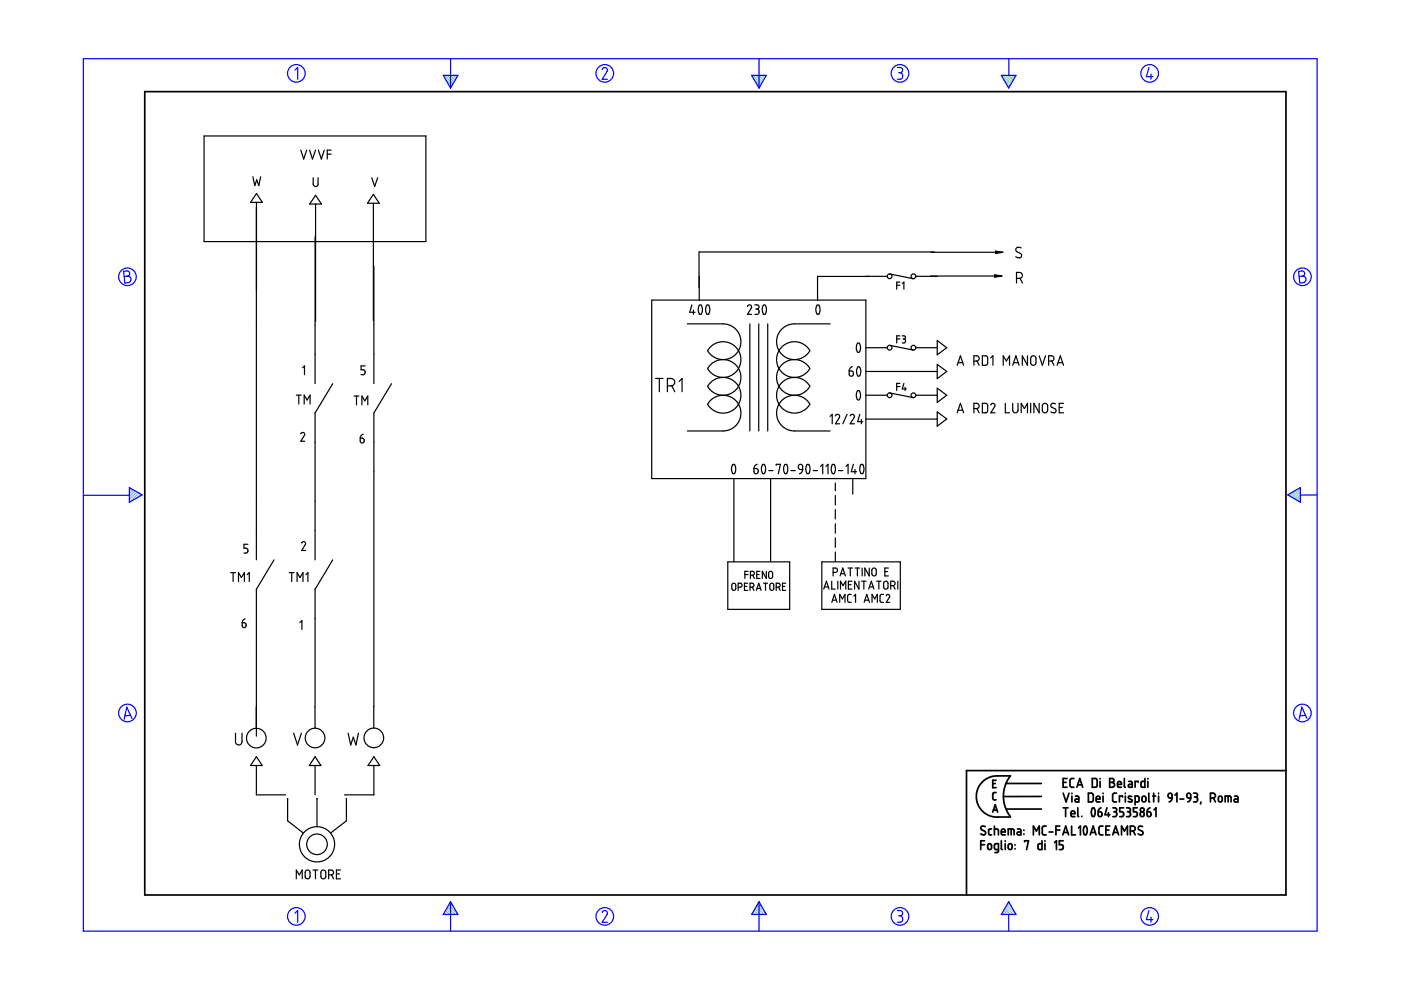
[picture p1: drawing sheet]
<svg xmlns="http://www.w3.org/2000/svg" width="297mm" height="210mm" viewBox="0 0 297 210" stroke-linecap="round" stroke-linejoin="round" font-family="sans-serif">
<g fill="none" stroke="#6c9" stroke-width=".25">
<path d="M94.2 16l1.8 1.8M94.5 16.8l1.3 1.4M94.8 16l1.5 1.4M95.3 18.3l.3 .3M95.5 16l1 1M96.1 16l.6 .6M96.7 16l.3 .2M159.6 16l1.8 1.8M159.9 16.8l1.3 1.4M160.3 16l1.4 1.4M160.7 18.3l.3 .3M160.9 16l1 1"/>
<path d="M161.5 16l.6 .6M162.1 16l.2 .2M212.6 16l1.8 1.8M212.8 16.8l1.3 1.4M213.2 16l1.4 1.4M213.7 18.3l.2 .3M213.8 16l1 1M214.4 16l.7 .6M215.1 16l.2 .2M27.5 103.4h-.1M27.9 103.6l-.5 .4M28.3 103.8l-.9 .9"/>
<path d="M28.7 104.1l-1.3 1.2M29 104.3l-1.6 1.6M29.4 104.5l-1.8 1.9M29.8 104.8l-.8 .8M273.4 104.7l-.3 .3M274.9 103.9l-1.4 1.3M275.7 103.6l-1.8 1.9M275.7 106.1l-.2 .3M275.7 105.5l-.6 .6M275.7 104.9l-1 1M275.7 104.2l-1.4 1.5M94 193.8v.1"/>
<path d="M94.2 193.5l.4 .4M94.4 193.1l.9 .8M94.7 192.7l1.2 1.2M94.9 192.3l1.6 1.6M95.1 191.9l1.9 1.9M95.4 191.5l.8 .8M159.4 193.8v.1M159.6 193.5l.4 .4M159.9 193.1l.8 .8M160.1 192.7l1.2 1.2M160.3 192.3l1.6 1.6M160.5 191.9l1.9 1.9"/>
<path d="M160.8 191.5l.8 .8M212.3 193.8v.1M212.6 193.5l.4 .4M212.8 193.1l.8 .8M213 192.7l1.2 1.2M213.2 192.3l1.6 1.6M213.5 191.9l1.8 1.9M213.7 191.5l.8 .8"/>
</g>
<g fill="none" stroke="#00f" stroke-width=".25">
<path d="M17.7 12.4h261.6v185h-261.6zM62.5 14.9l.6-.6v2.5M94 16h3.1l-1.6 2.7zM95.5 12.4v6.3M127.7 14.7l.5-.4 .5 .3v.5l-1 1.7h1.1M159.4 16h3.1l-1.6 2.7zM160.9 12.4v6.3M190.3 14.3h.7l.3 .3v.6l-.5 .2M190.5 15.4h.3M190.8 15.4l.5 .3v.7l-.3 .4h-.7M212.3 16h3.1l-1.5 2.7zM213.9 12.5v3.5"/>
<path d="M243.6 14.3l-.5 2h1.4M244 15.7v1.1M26.2 57.5l.9-.1 .3 .3 .1 .5-.5 .3 .5 .2 .3 .4-.1 .3-.3 .5-.9 .1zM27 58.5l-.7 .1M275.3 57.5l.9-.1 .3 .3 .1 .5-.5 .3 .5 .2 .3 .4-.1 .4-.2 .3-1 .2zM276.1 58.5l-.7 .1M17.8 105h9.6M27.4 103.4l2.7 1.5-2.7 1.6zM273 104.9l2.7-1.5v3.1zM279.3 104.9l-3.6 .1M27.7 151.7l-1.2 .1M28 152.3l-1.1-2.4-.6 2.6"/>
<path d="M276.8 151.7l-1.2 .1M277.1 152.3l-1.1-2.4-.6 2.6M62.5 193.6l.6-.5v2.4M95.5 191.2v6.2M95.5 191.2l1.6 2.7h-3.1zM127.7 193.5l.1-.3 .5-.1 .5 .4-.1 .4-1 1.6h1.1M160.9 191.2v6.2M160.9 191.2l1.6 2.7h-3.1zM190.3 193.1h.6l.4 .2v.5l-.5 .4M190.5 194.2h.3M190.8 194.2l.5 .3v.7l-.4 .3h-.6M213.9 191.2l1.5 2.7h-3.1z"/>
<path d="M213.9 193.9v3.5M243.6 193.1l-.5 1.9h1.4M244 194.4v1.1"/>
<circle cx="62.8" cy="15.6" r="1.87"/>
<circle cx="128.2" cy="15.6" r="1.87"/>
<circle cx="190.8" cy="15.6" r="1.87"/>
<circle cx="243.8" cy="15.6" r="1.87"/>
<circle cx="27" cy="58.7" r="1.87"/>
<circle cx="276.1" cy="58.7" r="1.87"/>
<circle cx="27" cy="151.2" r="1.87"/>
<circle cx="276.1" cy="151.2" r="1.87"/>
<circle cx="62.8" cy="194.3" r="1.87"/>
<circle cx="128.2" cy="194.3" r="1.87"/>
<circle cx="190.8" cy="194.3" r="1.87"/>
<circle cx="243.8" cy="194.3" r="1.87"/>
</g>
<g fill="none" stroke="#000" stroke-width=".36">
<path d="M30.7 19.4h241.9v170.4h-241.9zM207.9 179.1h.9M208.8 178.3h-.9v1.8M208.9 175.3l-.7-.1-.3 .4 .2 .3 .8 .4v.5l-.5 .2-.5-.2M209.5 179l.4-.1 .3 .2v.7l-.1 .2-.4 .1-.2-.1zM210.2 175.8h-.4l-.2 .2 .1 .9 .5 .1M210.5 166.1h.5M210.5 172.2l.5-1.6 .5 1.6M210.6 171.7h.8M210.8 175.8l.8 .1 .1 1.1M210.8 175.2v1.8M211.2 168h-.4l-.3 .3v1.1l.7 .2"/>
<path d="M211.2 165.4h-.7v1.6h.7M212.3 176.4h.8l-.1-.5-.3-.1-.3 .2-.1 .7 .3 .3h.5M212.3 178.3v1.7l.2 .1M213.1 178.3v.1M213.1 178.9v1.2M213.3 166.1h7.5M213.3 171.5h7.5M213.8 177v-1.2l1.1 .1 .1 1.1M213.8 179l.4-.1 .3 .2 .1 .7-.2 .2-.3 .1-.3-.1zM214.2 164.5h-3.5l-.9 .3-.9 .5-.7 .6-.7 .9-.4 1-.1 1.1 .1 1.1 .4 .9 .7 1 .8 .6 .8 .5 .9 .2h3.5M214.2 164.5l-1 1.7-.5 2.2 .1 1.3 .3 1.3 1.1 2.1M214.4 175.8v1.2"/>
<path d="M215.2 179.1v.1M215.2 179.9v.1M215.7 175.8h.6l.2 .2v1h-.6a.31 .31 0 0 1-.3-.3 .31 .31 0 0 1 .3-.3h.6M217.1 176v.1M217.1 176.8v.1M217.2 178.5v-.2h.9l-.4 1.8M219.1 177v-1.8l.6 1 .6-1v1.8M220.8 168.9h-8.1M220.9 178.3v1.8h-.7l-.1-.2 .1-.9 .7-.1M221.6 178.3v.1M221.6 178.9v1.2M221.8 175.2h-.6l-.2 .3v1.3l.8 .2"/>
<path d="M222.4 176.4h.8M223.6 178.7l.4-.4v1.8M223.9 176h.8M224.7 175.2h-.8v1.8M225.3 177l.7-1.8 .6 1.8M225.4 165.9h.6M225.4 168.2l.6 1.8 .7-1.8M225.4 171.3h1M225.4 178.3h-.8v.8h.6l.2 .3-.1 .7h-.7M225.5 176.5h.9M225.9 171.3v1.8M226.2 165.1h-.8v1.8h.8"/>
<path d="M227.1 172.5h.8l-.1-.5-.4-.1-.3 .2v.8l.2 .2h.6M227.2 175.2v1.8h.8M227.3 168.2v.1M227.3 168.8v1.2M227.7 165.1h-.6l-.2 .3v1.4l.3 .1h.5M228 168.8h.5l.2 .2v1h-.5a.31 .31 0 0 1-.3-.3 .31 .31 0 0 1 .3-.3h.5M228.3 166.9l.6-1.8 .7 1.8M228.5 166.4h.9M228.5 171.3v1.7l.2 .1M228.6 175.6l.5-.4v1.8M229.4 173.1h.1M229.9 175.2a.65 .65 0 0 1 .6 .9l-.1 .7a.35 .35 0 0 1-.5 .2 .35 .35 0 0 1-.2-.5v-.7z"/>
<path d="M230.8 168.2h.7l.3 .3v1.2l-.3 .3h-.7zM231.1 177l.7-1.8 .6 1.8M231.3 176.5h.9M231.6 165.1h.7l.3 .2v1.3l-.2 .3h-.8zM231.6 171.4a.53 .53 0 0 1 .5 .2 .53 .53 0 0 1 .1 .5l-.1 .7a.34 .34 0 0 1-.4 .3 .34 .34 0 0 1-.3-.4v-.6zM232.4 169.4h.8v-.3l-.2-.3-.5 .1-.1 .9 .2 .2h.6M232.8 172.1h.6l.2 .2 .1 .5-.2 .3h-.3l-.3-.1zM233.2 165.1v.1M233.2 165.7v1.2M233.4 171.3l-.4 .3-.2 .5M233.8 175.2h-.5l-.3 .4 .1 1.2 .7 .2M233.9 168.2v.1"/>
<path d="M233.9 168.8v1.2M234.5 176h.6M234.7 171.3l-.4 1.4h1M235 172.3v.8M235.3 165.1h.6l.3 .3-.1 .4-.3 .1 .4 .1 .1 .3-.1 .4-.3 .2h-.6zM235.3 165.9h.5M235.3 175.2h-.8v1.8h.8M235.9 177l.6-1.8 .7 1.8M235.9 171.3h.7l.1 .2 .1 .3-.4 .3M236.1 176.5h.9M236.2 172.1h.2M236.4 172.1l.3 .2 .1 .5-.3 .3h-.6"/>
<path d="M236.7 168.2h-.5l-.3 .3v1.3l.3 .2h.5M236.9 166.3h.9l-.2-.5-.3-.1-.3 .1-.1 .9 .2 .2h.7M237.8 177v-1.8l.6 1 .6-1v1.8M238 169v-.2h-.7v1.2M238.2 171.3h-.8v.8h.6l.2 .4-.1 .6h-.7M238.4 165.1v1.7l.2 .1M238.6 168.2v.1M238.6 168.8v1.2M238.8 171.3h.5l.3 .2v.4l-.3 .2M239.1 172.1h.2M239.3 172.1l.4 .3-.1 .5-.2 .2h-.6M239.3 165.7h.5l.3 .2v1h-.6a.31 .31 0 0 1-.3-.3 .31 .31 0 0 1 .3-.3h.6"/>
<path d="M239.6 176.2l.9-.1 .2-.3-.1-.4-.3-.2h-.7v1.8M239.9 168.9l-.2-.1a.29 .29 0 0 0-.4 .1 .29 .29 0 0 0 .1 .4l.5 .2a.33 .33 0 0 1 0 .5 .33 .33 0 0 1-.5 0l-.2-.1M240.3 176.2l.4 .8M240.7 170l.7-.1 .1-.9-.2-.2h-.6v1.9M241.1 171.3h-.8v.8h.6l.2 .3-.1 .7h-.7M241.3 165.9v-.2h-.6v1.2M241.9 172.3l.2-.2 .4 .2 .1 .5-.1 .2-.4 .1-.2-.1zM242.2 169l.2-.2 .4 .1 .2 .8-.2 .2-.4 .1-.3-.2zM242.3 175.3l-.7-.1-.3 .5 1 .6v.5l-.5 .2-.5-.2M242.7 165.1v1.8h-.6l-.2-.2 .1-.9 .2-.1h.5M243.2 172.1l.7 .2v.7l-.4 .1-.2-.1zM243.4 165.1v.1"/>
<path d="M243.4 165.7v1.2M243.6 168.2v1.6l.2 .2M243.8 171.3l-.4 .3-.2 .5M244.4 168.8h.6M244.6 168.2v1.8M244.7 171.7l.4-.4v1.8M245.6 168.2v.1M245.6 168.8v1.2M247.7 168.4l.3-.2 .4 .1 .1 .9-.7-.1zM248.5 169.2l-.2 .5-.4 .3M249.1 168.6l.4-.4v1.8M250.2 169.4h.8"/>
<path d="M251.7 168.3l.3-.1 .3 .1 .2 .9h-.6l-.2-.2zM252.5 169.2l-.2 .5-.5 .3M253.1 168.2l.7 .1 .1 .4-.4 .3M253.3 169h.2M253.5 169l.4 .2v.5l-.2 .3h-.6M254.6 170l-.1 .5M256.6 169.2l.9-.1 .2-.3-.1-.4-.4-.2h-.6v1.8M257.3 169.2l.4 .8M258.4 169l.2-.2 .4 .1 .1 .8-.1 .2-.4 .1-.3-.2zM259.8 170v-1.2l1.1 .1 .1 1.1M260.4 168.8v1.2M261.7 168.8h.6l.2 .3v.9h-.6a.31 .31 0 0 1-.3-.3 .31 .31 0 0 1 .3-.3h.6"/>
<path d="M272.6 163.4h-67.7v26.4M211.7 180.1l-.8-.1-.1-.8 .2-.3h.7v1.6l-.2 .2-.6 .1"/>
<circle cx="242.2" cy="171.7" r=".42"/>
</g>
<g fill="none" stroke="#000" stroke-width=".25">
<path d="M43.3 28.8h47v22.4h-47zM53.6 37.5l.4 1.8 .4-1.2 .5 1.2 .4-1.8M63.8 31.8l.6 1.9 .6-1.9M65.6 31.8l.7 1.9 .6-1.9M66.4 37.7v1.4l.1 .2 .3 .2h.4l.2-.3v-1.5M67.5 31.8l.6 1.9 .6-1.9M69.4 32.7h.8M70.2 31.8h-.8v1.9M78.8 37.7l.6 1.8 .7-1.8M54.4 44v74.7M54.4 42.9v18.7M54.4 41l1.2 1.9h-2.5z"/>
<path d="M66.8 50.2v31.1M66.9 43.3v24.9M66.9 41.4l1.3 1.9h-2.5zM79.2 43.1v24.9M79.2 41.2l1.2 1.9h-2.5zM79.3 56.4v24.9M148.3 58.6v5M183.6 58.6h4.5M184.3 58.6h-11v5M188.6 58.1l5.1 1M190.8 59.8h-.7v1.5M194.2 58.6h4.5"/>
<path d="M197.3 53.5h15.3M197.3 58.5h15.1M198.1 53.4h-49.9v7.5M215.5 59l1-.1 .3-.4-.2-.5-.4-.2h-.7v2.2M216.3 59l.5 1M216.5 52.6l-.9-.1-.2 .2v.3l.2 .4 .9 .4v.7l-.6 .2-.5-.3M64.2 78l.4-.4v1.8M77.4 77.6h-.8v.8h.5l.3 .4-.2 .6h-.6M138.2 63.6h45.4v37.9h-45.4zM145.7 68.7l8.5 .1 .8 .2 .9 .7 .8 1.2 .4 1.2-.2 1.6-.7 1.2-1.2 .9-1.5 .4-1.3-.1-1.2-.7-1-1.1 1.1-1.2 1.4-.6h1.5l1.5 .6 .9 1 .6 1.5v1.6l-.8 1.5-.7 .7-.8 .4-1.5 .2-1.6-.4-.7-.5-.7-.7a.68 .68 0 0 1 .3-1l1.1-.8 1-.3 1-.1 1.2 .3 1 .7 .7 .8 .5 1.4 .1 1-.3 1-.5 1-.9 .8-1 .5-.8 .1-1.4-.1-1.2-.6-.8-.9a.74 .74 0 0 1 .3-1l.9-.7 1.1-.4 1.1-.1 1.2 .3 1 .7 .6 .7 .6 1.4 .1 1-.3 1.1-.6 1.1-.9 .8-1.1 .4-1.2 .1-1.1-.3-.8-.4-.9-.9a.71 .71 0 0 1 .3-1l1.2-.9 1.5-.3 1.5 .3 1 .6 1 1.1 .4 1.4-.2 1.5-.6 1.2-1 .9-1.5 .6h-8.1M146.7 64.6l-.5 1.6h1.2M147 65.8v.9"/>
<path d="M148.3 64.7a.55 .55 0 0 1 .6 .8l-.1 .8a.39 .39 0 0 1-.4 .3 .39 .39 0 0 1-.3-.5l-.1-.7zM149.8 64.7a.54 .54 0 0 1 .6 .2 .54 .54 0 0 1 .1 .6l-.2 .9a.37 .37 0 0 1-.4 .2 .37 .37 0 0 1-.2-.5l-.1-.7zM158.5 65l.3-.4 .5 .3v.3l-.8 1.5h.9M159 68.7v22.7M160 64.6h.6l.3 .3v.4l-.4 .2M160.3 65.5h.2M160.5 65.5l.4 .3v.5l-.2 .3-.7 .1M160.9 68.7v22.7M161.9 64.7a.64 .64 0 0 1 .6 .9l-.2 .8a.37 .37 0 0 1-.4 .2 .37 .37 0 0 1-.2-.5l-.1-.8zM162.8 68.7v22.7M173.2 64.7a.59 .59 0 0 1 .7 .8l-.1 .8a.38 .38 0 0 1-.5 .3 .38 .38 0 0 1-.3-.5v-.6zM176 68.7h-8.4l-1.5 .8-.7 .7-.4 .8-.3 1.1 .2 1.8 .8 1.2 1 .7 1.3 .4 1.6-.1 1.2-.7 .9-1.1-1.1-1.2-1.5-.6h-1.4l-1.4 .6-1.1 1.1-.5 1.5v1.4l.7 1.5 1.4 1.1 1.8 .3 1.6-.4 1.3-1.2a.76 .76 0 0 0-.3-1l-.6-.5-.9-.4-1.7-.2-.9 .2-.9 .5-.6 .5-.6 .8-.3 1.4 .1 1.4 .6 1.2 1.2 1.1 1.3 .4 1.4-.1 1.5-.7 .9-1.1-1-1.1-1.5-.7h-1.5l-1.6 .7-1 1.3-.4 1.4 .1 1.4 .8 1.5 1.5 1 .9 .2h.9l.8-.2 .9-.5 1.1-1.2-.9-1.1-1.2-.6-1.3-.2-1.5 .4-1.3 .9-.6 1-.2 1.2 .2 1.6 .4 .8 .7 .8 .9 .5 .7 .3 8.4 .1"/>
<path d="M180 78.7h.6l.2 .1 .1 .6-.1 .3-.3 .1-.4-.2zM180.7 77.7l-.4 .3-.3 .7M181.8 72.7h.3l.3 .5 .1 .6-.2 .7a.38 .38 0 0 1-.5 .2 .38 .38 0 0 1-.2-.5v-.8zM181.9 77.8a.64 .64 0 0 1 .6 .9l-.1 .8a.37 .37 0 0 1-.5 .2 .37 .37 0 0 1-.2-.5l-.1-.7zM183.6 73.7h4.5M183.6 78.8h15.1M188.6 73.2l5.1 1M190.1 71.9h.7M190.1 60.5h.7M190.8 71.2h-.7v1.5M191.3 71.2h.4a.33 .33 0 0 1 .3 .4 .33 .33 0 0 1-.4 .3M191.3 60.1l.3-.3v1.5"/>
<path d="M191.5 71.9h.1M191.6 71.9l.4 .2v.3l-.3 .3h-.4M194.2 73.7h4.5M198.7 72.2l2 1.5-2 1.5zM198.7 77.3l2 1.5-2 1.5zM202.9 77.4l.7-2 .7 2M203.1 76.9h1M206.5 76.6l.9-.2 .2-.3-.1-.5-.3-.2h-.7v2M207.1 76.5l.5 .9M208.3 75.4h.8l.3 .4v1.2l-.3 .4h-.8zM210.1 75.9l.4-.5v2M212.7 77.4v-2l.7 1.2 .6-1.2v2"/>
<path d="M214.7 77.4l.7-2 .7 2M214.9 76.9h1M217.8 75.4v2l-1.1-2v2M218.7 75.6l.6-.1 .3 .4v1.1l-.3 .4h-.5l-.3-.4v-1.1zM220.3 75.4l.7 2 .7-2M222.3 76.6h.6l.5-.3 .1-.4-.3-.4-.9-.1v2M223 76.5l.5 .9M224.1 77.4l.7-2 .7 2M224.3 76.9h1M62.8 83.8h1.1M63.4 83.8v1.9M63.8 92l.3-.3 .4 .2 .1 .3-.8 1.4h.8"/>
<path d="M64.5 85.7v-1.9l.6 1 .6-1v1.9M70.5 81.3l-3.7 6.3v31.1M75.1 84h1M75.6 84v1.8M76.4 92.9l.7 .1 .1 .6-.2 .3h-.3l-.2-.1zM76.7 85.8v-1.8l.6 1 .7-1v1.8M77 92.1l-.4 .2-.2 .6M83 81.3l-3.7 6.3v62.2M139 80.2h1.6M139.8 80.2v2.9M141.5 81.8l1.2-.1 .4-.6-.2-.6-.5-.2-.9-.1v2.9M142.4 81.8l.7 1.3"/>
<path d="M144 80.9l.6-.7v2.9M155.3 98.5a.59 .59 0 0 1 .7 .8l-.1 .8a.38 .38 0 0 1-.5 .3 .38 .38 0 0 1-.2-.5l-.1-.8zM159.9 99.3l.6 .1 .2 .2-.1 .7-.4 .2-.2-.2zM160.5 98.4l-.5 .4-.1 .5M161.6 98.6a.55 .55 0 0 1 .6 .1 .55 .55 0 0 1 .1 .6l-.1 .8a.38 .38 0 0 1-.5 .3 .38 .38 0 0 1-.2-.5l-.1-.7zM163 99.8h.9M164.6 98.7v-.3h.9l-.5 2.1M166.4 98.5a.57 .57 0 0 1 .5 .2 .57 .57 0 0 1 .1 .6l-.1 .8a.37 .37 0 0 1-.5 .3 .37 .37 0 0 1-.2-.5l-.1-.6zM167.7 99.8h.9M169.4 98.6l.2-.2 .5 .2 .1 .9-.8-.1-.1-.3zM170.2 99.5l-.2 .6-.5 .4M171.1 98.5a.59 .59 0 0 1 .6 .8l-.1 .8a.38 .38 0 0 1-.5 .3 .38 .38 0 0 1-.2-.5v-.7z"/>
<path d="M172.4 99.8h.9M174 98.9l.4-.5v2.1M175.1 98.9l.5-.5v2.1M176 88.3l.4-.5v2.1M176.4 98.6l.4-.2 .2 .3 .1 .5-.1 .9a.38 .38 0 0 1-.5 .3 .38 .38 0 0 1-.2-.5l-.1-.7zM177.1 88.2l.4-.4 .4 .2 .1 .5-.9 1.4h.9M177.8 99.8h.9M179.4 98.9l.4-.5v2.1M179.6 87.8l-.9 2.1M180.3 88.2l.3-.4 .5 .3v.4l-.8 1.4h.9M180.9 98.4l-.4 1.6h1.1M181.3 99.5v1"/>
<path d="M181.8 82.9a.52 .52 0 0 1 .5 .1 .52 .52 0 0 1 .1 .6l-.1 .9a.38 .38 0 0 1-.5 .3 .38 .38 0 0 1-.2-.5v-.8zM182.3 87.8l-.5 1.6h1.1M182.5 98.6l.3-.2 .2 .3 .2 .5-.2 .9a.38 .38 0 0 1-.5 .3 .38 .38 0 0 1-.2-.5v-.7zM182.6 89v.9M183.6 83.8h4.5M183.6 88.9h15.1M188.6 83.3l5.1 1M190.1 82h.7M190.8 81.3h-.7v1.5M191.6 81.3l-.3 1.2h.9M191.9 82.1v.7M194.2 83.8h4.5"/>
<path d="M198.7 82.3l2 1.5-2 1.5zM198.7 87.3l2 1.5-2 1.6zM202.9 87.5l.7-2 .7 2M203.1 87h1M206.5 86.6l.9-.1 .2-.5-.3-.4-.8-.1v2M207.1 86.6l.5 .9M208.3 85.5h.8l.3 .3v1.3l-.3 .4h-.8zM210.1 85.9l.3-.4 .5 .3v.4l-.8 1.3h.9M213.1 85.5v2h.9M214.7 85.5v1.6l.5 .4h.3l.3-.3v-1.7M216.5 87.5v-2l.7 1.1 .6-1.1v2M218.5 85.5v2"/>
<path d="M220.3 85.5v2l-1.1-2v2M221.1 85.7l.5-.2 .5 .4v1.2l-.4 .4h-.4l-.3-.4zM223.8 85.6h-.8l-.2 .5 .1 .2 .9 .5 .1 .5-.3 .2-.8-.2M224.6 86.4h.7M225.5 85.5h-.9v2h.9M52.6 115.4h-.9v.8h.6l.3 .4-.2 .6-.7 .1M58.1 118.7l-3.7 6.2v31.2M64 115.1l.3-.3 .4 .2 .1 .4-.8 1.3h.8M70.5 118.7l-3.7 6.2v24.9M154.3 119.1h13.1v10.1h-13.1zM155.6 101.5v17.6M163.4 101.5v17.6"/>
<path d="M174.2 119.1h16.7v10.1h-16.7zM177.1 102.4v1.7M177.1 105.1v2M177.1 108.1v1.9M177.1 111.1v2M177.1 114v2.1M177.1 117.1v2M180.8 101.4v3.4M48.9 121.4h1M49.4 121.4v1.9M50.6 123.3v-1.9l.6 1 .6-1v1.9M51.4 132l.7 .2 .1 .5-.2 .3h-.5z"/>
<path d="M52 131.2l-.5 .3-.1 .5M52.4 121.8l.5-.4v1.9M61.3 121.4h1.1M61.8 121.4v1.9M63 123.3v-1.9l.6 1 .6-1v1.9M63.6 132l.4-.4v1.9M64.9 121.8l.4-.4v1.9M155.3 123.8l.4-.1 .3 .3v.8l-.3 .4-.4-.1-.1-.3zM156.5 124.5l.7-.1 .1-.4-.1-.2-.7-.1v1.5M157.8 124.3h.5M157.9 121.8h.7M158.5 123.7h-.7v1.5h.7"/>
<path d="M158.6 121.1h-.7v1.5M159 124.5l.7-.1 .2-.4-.2-.2-.7-.1v1.5M159.1 122l.7-.1 .1-.4-.1-.3-.7-.1v1.5M159.5 124.5l.4 .7M159.6 122l.3 .6M160.4 125.2l.5-1.5 .5 1.5M160.4 121.8h.6M160.5 124.8h.7M161.1 121.1h-.7v1.5h.7M161.9 123.7h.8M162.3 123.7v1.5M162.5 121.1v1.5l-.9-1.5v1.5"/>
<path d="M163.1 121.2l.3-.1 .4 .3v.9l-.2 .3h-.3l-.3-.2v-.9zM163.3 123.8l.4-.1 .3 .2 .1 .9-.3 .4-.4-.1-.2-.2zM164.6 124.5l.7-.1 .1-.3-.1-.3-.7-.1v1.5M165.1 124.5l.3 .7M165.9 124.3h.5M166.6 123.7h-.7v1.5h.7M174.6 124.9l.6-1.7 .6 1.7M174.8 124.4h.8M176.3 123.2v1.7h.8M176.4 127.7l.5-1.7 .6 1.7M176.5 127.3h.8M176.6 121.4l.8-.2 .2-.3-.1-.3-.9-.2v1.7"/>
<path d="M177.6 123.2v1.7M178 127.7v-1.7l.6 1 .6-1v1.7M178.1 122.1l.6-1.7 .5 1.7M178.2 124.9v-1.7l.6 1 .5-1v1.7M178.3 121.6h.8M179.8 120.4h.9M179.9 124h.5M180.3 120.4v1.7M180.5 126h-.5l-.3 .4 .1 1.2 .7 .1M180.6 123.2h-.7v1.7h.7M181 126.4l.4-.4v1.7M181.3 120.4h.9"/>
<path d="M181.8 120.4v1.7M182.1 123.2v1.7l-.9-1.7v1.7M182.7 123.2h.9M182.8 120.4v1.7M183.2 123.2v1.7M183.2 127.7l.6-1.7 .5 1.7M183.4 127.3h.8M184.2 124.9l.5-1.7 .6 1.7M184.3 120.4v1.7l-.9-1.7v1.7M184.3 124.4h.8M184.9 127.7v-1.7l.6 1 .5-1v1.7M184.9 120.6l.5-.2 .4 .4v1l-.3 .3h-.3l-.3-.2z"/>
<path d="M185.9 123.2h.9M186.3 123.2v1.7M187.3 126h-.5l-.2 .3v1.3l.7 .1M187.4 123.4l.5-.2 .4 .4v1l-.4 .3-.5-.2zM187.6 121.2h.6M187.9 126.3a.37 .37 0 0 1 .3-.3 .37 .37 0 0 1 .4 .2v.4l-.7 1.1h.7M188.4 120.4h-.8v1.7h.8M188.8 124.2l.8-.1 .2-.3-.1-.4-.9-.2v1.7M189.4 124.2l.4 .7M190.4 123.2v1.7M49.9 155.4v2l.3 .4 .3 .1h.4l.4-.4v-2.1M62.3 155.4l.8 2.5 .8-2.5"/>
<path d="M66.8 149.8v4.6M73.8 155.4l.6 2.5 .5-1.6 .6 1.6 .5-2.5M79.2 149.8v4.6M54.4 162.3v6.2h6.2M54.4 160.4l1.2 1.9h-2.5zM61 169.4v4.6l3.3 2.6M66.8 162.3v6.2M66.8 160.4l1.3 1.9h-2.5zM67.2 169.4v5.9M73.4 169.4v4.6l-3.3 2.6M79.3 162.3v6.2h-6.3M79.3 160.4l1.2 1.9h-2.5z"/>
<path d="M62.8 186.3v-1.8l.7 1 .6-1v1.8M64.8 184.7l.5-.2 .4 .3v1.2l-.4 .3-.4-.1-.2-.3zM66.4 184.5h1M66.9 184.5v1.8M68.1 184.7l.5-.2 .4 .3v1.2l-.3 .3-.5-.1-.2-.3zM69.7 185.5h.6l.3-.2 .1-.4-.2-.3-.8-.1v1.8M70.3 185.5l.4 .8M71.3 185.3h.7M72.2 184.5h-.9v1.8h.9"/>
<circle cx="188.6" cy="58.6" r=".5"/>
<circle cx="193.7" cy="58.6" r=".5"/>
<circle cx="188.6" cy="73.7" r=".5"/>
<circle cx="193.7" cy="73.7" r=".5"/>
<circle cx="188.6" cy="83.8" r=".5"/>
<circle cx="193.7" cy="83.8" r=".5"/>
<circle cx="54.3" cy="156.5" r="2.08"/>
<circle cx="66.8" cy="156.5" r="2.08"/>
<circle cx="79.3" cy="156.4" r="2.08"/>
<circle cx="67.2" cy="179" r="3.7"/>
<circle cx="67.2" cy="179" r="2.18"/>
</g>
<path d="M210.9 58.3l1.5 .2-1.5 .3zM211.1 53.2l1.5 .3-1.5 .2z" fill="#000" stroke="#000" stroke-width=".25"/>
</svg>
